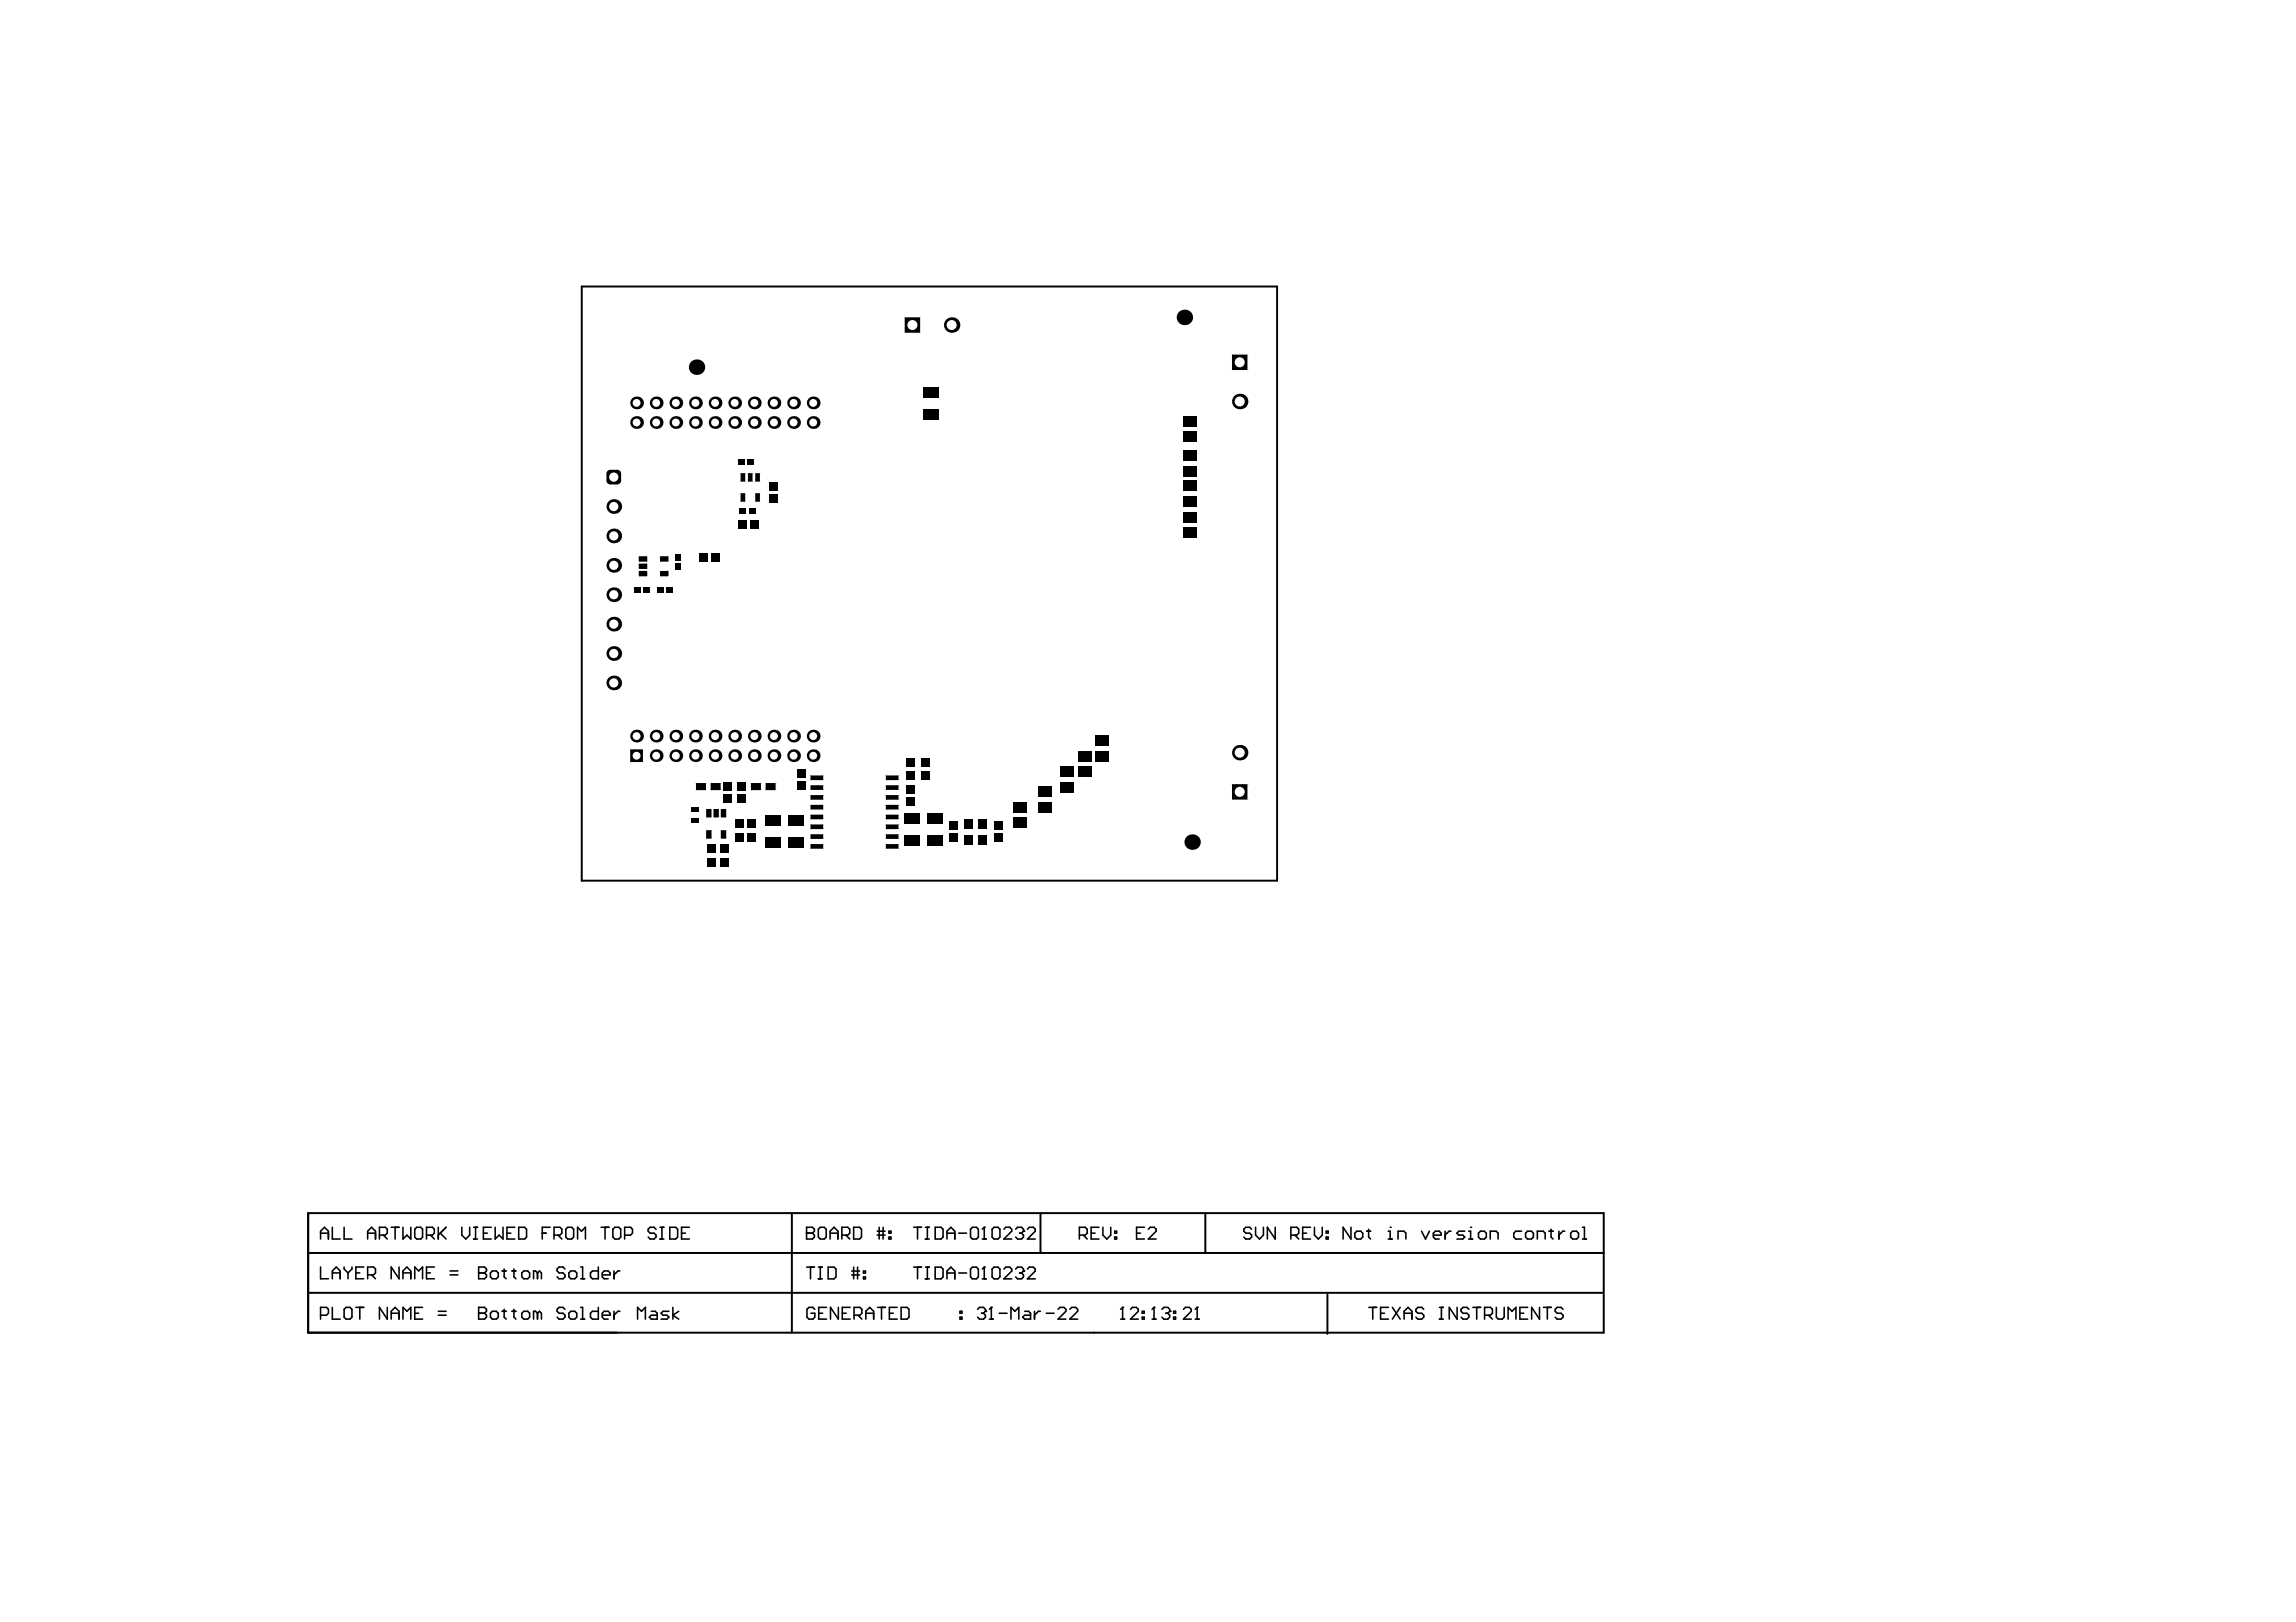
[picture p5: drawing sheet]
<svg xmlns="http://www.w3.org/2000/svg" width="297mm" height="210mm" viewBox="0 0 297 210" stroke-linecap="round" stroke-linejoin="round" font-family="sans-serif">
<path d="M75.3 37.1h89.9v76.9h-89.9zM39.9 157v15.5h167.6v-15.5h-167.6v15.5M102.4 157v15.5M134.6 157v5.1M155.9 157v5.1M39.9 162.1h167.6M39.9 167.3h167.5M171.7 167.5v5.1" fill="none" stroke="#000" stroke-width=".25"/>
<g fill="none" stroke="#000" stroke-width=".2">
<path d="M41.5 159.6h1M43 158.8v1.5h1M44.5 158.8v1.5h1M47.6 159.6h1M49.1 159.8h.7l.3-.2v-.5l-.3-.3h-.7v1.5M49.6 159.8l.5 .5M50.6 158.8h1M51.1 158.8v1.5M52.1 158.8v1.5l.5-.5 .5 .5v-1.5M53.7 159.1l.2-.3h.5l.3 .3v1l-.3 .2h-.5l-.2-.2zM55.2 159.8h.7l.3-.2v-.5l-.3-.3h-.7v1.5M55.7 159.8l.5 .5"/>
<path d="M56.7 158.8v1.5M57 159.6l.7 .7M57.7 158.8l-1 1M59.7 158.8v1l.6 .5 .5-.5v-1M61.3 158.8h.5M61.5 158.8v1.5M62.5 159.6h.5M63.6 158.8h-1.1v1.5h1.1M64.1 158.8v1.5l.5-.5 .5 .5v-1.5M65.6 159.6h.5M66.6 158.8h-1v1.5h1M67.1 158.8h.8l.2 .3v1l-.2 .2h-.8z"/>
<path d="M70.2 159.6h.5M71.2 158.8h-1v1.5M71.7 159.8h.7l.3-.2v-.5l-.3-.3h-.7v1.5M72.2 159.8l.5 .5M73.2 159.1l.3-.3h.5l.2 .3v1l-.2 .2h-.5l-.3-.2zM77.8 158.8h1M78.3 158.8v1.5M79.3 159.1l.2-.3h.6l.2 .3v1l-.2 .2h-.6l-.2-.2zM80.8 159.8h.8l.2-.2v-.5l-.2-.3h-.8v1.5M84.9 159.1l-.3-.3h-.5l-.2 .3v.2l.2 .3h.5l.3 .2v.3l-.3 .2h-.5l-.2-.2M85.4 158.8h.5M85.6 158.8v1.5"/>
<path d="M86.7 158.8h.7l.3 .3v1l-.3 .2h-.7zM88.2 159.6h.5M89.2 158.8h-1v1.5h1M104.3 159.6h.1M104.3 158.8h.8l.3 .3v.2l-.3 .3 .3 .2v.3l-.3 .2h-.8zM104.3 159.6h.8M105.9 159.1l.2-.3h.5l.3 .3v1l-.3 .2h-.5l-.2-.2zM107.4 159.6h1M108.9 159.8h.8l.2-.2v-.5l-.2-.3h-.8v1.5M109.4 159.8l.5 .5M110.4 158.8h.8l.3 .3v1l-.3 .2h-.8zM113.5 159.3h1"/>
<path d="M113.5 159.8h1M113.7 158.8v1.5M114.2 158.8v1.5M115 159.3h.3v.3h-.3zM118.2 158.8h1M118.7 158.8v1.5M119.7 158.8h.5M120 158.8v1.5M121 158.8h.8l.2 .3v1l-.2 .2h-.8zM122.5 159.6h1M124 159.6h1.1M125.6 159.1l.2-.3h.5l.3 .3v1l-.3 .2h-.5l-.2-.2z"/>
<path d="M127.3 158.8h.1M127.3 158.8v1.5M127.3 158.8l-.2 .3M128.3 159.1l.3-.3h.5l.3 .3v1l-.3 .2h-.5l-.3-.2zM129.9 159.1l.2-.3h.5l.3 .3v.2l-1 1h1M131.4 159.1l.2-.3h.6l.2 .3v.2M131.9 159.6h.3M132.2 159.6l.2 .2v.3l-.2 .2h-.6l-.2-.2M132.4 159.3h.1M132.4 159.3l-.2 .3M132.9 159.1l.3-.3h.5l.2 .3v.2l-1 1h1M139.6 159.8h.8l.3-.2v-.5l-.3-.3h-.8v1.5"/>
<path d="M140.1 159.8l.6 .5M141.2 159.6h.5M142.2 158.8h-1v1.5h1M142.7 158.8v1l.5 .5 .5-.5v-1M144.2 159.3h.3v.3h-.3zM147 159.6h.5M148.1 158.8h-1.1v1.5h1.1M148.6 159.1l.2-.3h.5l.3 .3v.2l-1 1h1M161.9 159.1l-.2-.3h-.5l-.3 .3v.2l.3 .3h.5l.2 .2v.3l-.2 .2h-.5l-.3-.2M162.4 158.8v1l.5 .5 .6-.5v-1M165 158.8v1.5l-1-1.5v1.5M167 159.8h.8l.2-.2v-.5l-.2-.3h-.8v1.5"/>
<path d="M167.5 159.8l.5 .5M168.5 159.6h.5M169.5 158.8h-1v1.5h1M170.1 158.8v1l.5 .5 .5-.5v-1M171.6 159.3h.2v.3h-.2zM174.8 158.8v1.5l-1-1.5v1.5M175.3 159.6l.2-.3h.5l.3 .3v.5l-.3 .2h-.5l-.2-.2zM176.8 159.3h.5M177.1 159.1v1l.2 .2M179.6 159.3h.3v1M179.9 158.8h.1M183.9 159.3l.5 1 .5-1"/>
<path d="M185.4 159.8h1.1v-.2l-.3-.3h-.5l-.3 .3v.5l.3 .2h.5M187 159.3v1M187.7 159.3h-.2l-.5 .5M189.5 159.3h-.8l-.2 .3 .2 .2h.5l.3 .3-.3 .2h-.7M190 159.3h.3v1M190.3 158.8h.1M191.5 159.3h.5l.3 .3v.5l-.3 .2h-.5l-.2-.2v-.5zM196.9 159.3h-.8l-.3 .3v.5l.3 .2h.8M197.4 159.6l.2-.3h.5l.3 .3v.5l-.3 .2h-.5l-.2-.2zM200.4 159.3h.5M200.7 159.1v1l.2 .2M201.7 159.3v1"/>
<path d="M202.4 159.3h-.2l-.5 .5M203.2 159.6l.3-.3h.5l.2 .3v.5l-.2 .2h-.5l-.3-.2zM204.7 158.8h.3v1.5M41.5 170.2h.7l.3-.3v-.5l-.3-.2h-.7v1.5M41.5 160.3v-1l.5-.5 .5 .5v1M41.5 164v1.5h1M43 169.2v1.5h1M43 165.5v-1l.5-.5 .5 .5v1M43 164.7h1M44.5 169.4l.3-.2h.5l.2 .2v1.1l-.2 .2h-.5l-.3-.2zM44.5 164v.2l.5 .5M45 164.7v.8"/>
<path d="M45.5 164v.2l-.5 .5M46 169.2h1.1M46 164.7h.5M46.5 169.2v1.5M47.1 164h-1.1v1.5h1.1M47.6 160.3v-1l.5-.5 .5 .5v1M47.6 165h.7l.3-.3v-.5l-.3-.2h-.7v1.5M48.1 165l.5 .5M50.1 169.2v1.5l-1-1.5v1.5M50.6 169.9h1M50.6 170.7v-1l.5-.5 .5 .5v1M51.6 164v1.5l-1-1.5v1.5"/>
<path d="M52.1 165.5v-1l.5-.5 .5 .5v1M52.1 170.7v-1.5l.5 .5 .5-.5v1.5M52.1 164.7h1M53.7 169.9h.5M53.7 165.5v-1.5l.5 .5 .5-.5v1.5M54.7 169.2h-1v1.5h1M55.2 164.7h.5M56.2 164h-1v1.5h1M56.7 169.7h1M56.7 170.2h1M58.2 165h1M58.2 164.5h1"/>
<path d="M61.3 160.3h.5M61.9 169.9h.1M61.9 164.7h.1M61.9 164h.8l.2 .2v.3l-.2 .2 .2 .3v.2l-.2 .3h-.8zM61.9 169.2h.8l.2 .2v.3l-.2 .2 .2 .3v.3l-.2 .2h-.8zM61.9 169.9h.8M61.9 164.7h.8M63.4 169.9l.3-.2h.5l.3 .2v.6l-.3 .2h-.5l-.3-.2zM63.4 164.7l.3-.2h.5l.3 .2v.5l-.3 .3h-.5l-.3-.3zM65 169.7h.5M65 164.5h.5M65.2 164.2v1l.3 .3"/>
<path d="M65.2 169.4v1.1l.3 .2M66.2 169.7h.5M66.2 164.5h.5M66.5 164.2v1l.2 .3M66.5 169.4v1.1l.2 .2M67.5 169.9l.3-.2h.5l.2 .2v.6l-.2 .2h-.5l-.3-.2zM67.5 164.7l.3-.2h.5l.2 .2v.5l-.2 .3h-.5l-.3-.3zM69.5 169.9l-.2-.2h-.3v1M69.5 164.7l-.2-.2h-.3v1M69.5 164.7v.8M69.5 169.9v.8M69.5 169.9l.3-.2 .2 .2v.8"/>
<path d="M69.5 164.7l.3-.2 .2 .2v.8M73.1 169.4l-.3-.2h-.5l-.2 .2v.3l.2 .2h.5l.3 .3v.3l-.3 .2h-.5l-.2-.2M73.1 164.2l-.3-.2h-.5l-.2 .2v.3l.2 .2h.5l.3 .3v.2l-.3 .3h-.5l-.2-.3M73.6 169.9l.3-.2h.5l.2 .2v.6l-.2 .2h-.5l-.3-.2zM73.6 164.7l.3-.2h.5l.2 .2v.5l-.2 .3h-.5l-.3-.3zM74.7 160.3v-1.5l.5 .5 .5-.5v1.5M75.1 170.7h.5M75.1 169.2h.3v1.5M75.1 164h.3v1.5M75.1 165.5h.5M77.4 169.2v1.5h-.8l-.2-.2v-.6l.2-.2h.8M77.4 164v1.5h-.8l-.2-.3v-.5l.2-.2h.8"/>
<path d="M77.9 170.2h1v-.3l-.2-.2h-.5l-.3 .2v.6l.3 .2h.5M77.9 165h1v-.3l-.2-.2h-.5l-.3 .2v.5l.3 .3h.5M79.4 164.5v1M79.4 169.7v1M80.2 169.7h-.3l-.5 .5M80.2 164.5h-.3l-.5 .5M82.5 170.7v-1.5l.5 .5 .5-.5v1.5M84.3 169.7h.5l.2 .2v.8h-.7l-.3-.2 .3-.3h.7M85.4 160.3h.5M86.5 169.7h-.7l-.3 .2 .3 .3h.5l.2 .3-.2 .2h-.8M87.1 169.2v1.5M87.8 169.7l-.7 .5 .7 .5"/>
<path d="M104.3 164h1.1M104.9 164v1.5M105.4 169.4l-.2-.2h-.5l-.3 .2v1.1l.3 .2h.5l.2-.2v-.6h-.5M105.9 165.5h.5M105.9 164h.5M105.9 169.9h.5M106.1 164v1.5M106.9 169.2h-1v1.5h1M107.1 164h.8l.3 .2v1l-.3 .3h-.8zM107.4 160.3v-1l.5-.5 .5 .5v1M108.5 169.2v1.5l-1.1-1.5v1.5M109 169.9h.5"/>
<path d="M110 169.2h-1v1.5h1M110.2 165h1M110.2 164.5h1M110.4 164v1.5M110.5 170.2h.8l.2-.3v-.5l-.2-.2h-.8v1.5M110.9 164v1.5M111 170.2l.5 .5M111.7 165.2h.3v.3h-.3zM111.7 164.5h.3v.2h-.3zM112 169.9h1M112 170.7v-1l.5-.5 .5 .5v1M113.5 169.2h1.1"/>
<path d="M114 169.2v1.5M115 160.1h.3v.2h-.3zM115.1 169.9h.5M116.1 169.2h-1v1.5h1M116.6 169.2h.7l.3 .2v1.1l-.3 .2h-.7zM118.2 164h1M118.7 164v1.5M119.7 160.3h.5M119.7 165.5h.5M119.7 164h.5M120 164v1.5M121 164h.8l.2 .2v1l-.2 .3h-.8z"/>
<path d="M122.5 160.3v-1l.5-.5 .5 .5v1M122.5 165.5v-1l.5-.5 .5 .5v1M122.5 164.7h1M124 164.7h1.1M124.2 170.5h.2v.2h-.2zM124.2 169.7h.2v.2h-.2zM125.8 164h.5l.3 .2v1l-.3 .3h-.5l-.2-.3v-1zM126.5 169.4l.2-.2h.5l.3 .2v.3M127 169.9h.2M127.1 160.3h.5M127.1 165.5h.5M127.2 169.9l.3 .3v.3l-.3 .2h-.5l-.2-.2"/>
<path d="M127.3 164h.1M127.3 164v1.5M127.3 164l-.2 .2M127.5 169.7h.1M127.5 169.7l-.3 .2M128 170.7h.5M128.3 169.2h.1M128.3 169.2v1.5M128.3 169.2l-.3 .2M128.3 164.2l.3-.2h.5l.3 .2v1l-.3 .3h-.5l-.3-.3zM129.3 169.9h1M129.9 164.2l.2-.2h.5l.3 .2v.3l-1 1h1"/>
<path d="M130.8 170.7v-1.5l.5 .5 .5-.5v1.5M131.4 164.2l.2-.2h.6l.2 .2v.3M131.9 164.7h.3M132.2 164.7l.2 .3v.2l-.2 .3h-.6l-.2-.3M132.4 164.5h.1M132.4 164.5l-.2 .2M132.6 169.7h.5l.2 .2v.8h-.7l-.3-.2 .3-.3h.7M132.9 164.2l.3-.2h.5l.2 .2v.3l-1 1h1M133.8 169.7v1M134.6 169.7h-.3l-.5 .5M135.4 169.9h1M136.9 169.4l.2-.2h.5l.3 .2v.3l-1 1h1"/>
<path d="M138.4 169.4l.3-.2h.5l.2 .2v.3l-1 1h1M144.2 160.1h.3v.2h-.3zM145 170.7h.5M145.2 169.2h.1M145.2 169.2v1.5M145.2 169.2l-.2 .2M146.3 169.4l.2-.2h.5l.3 .2v.3l-1 1h1M147.8 170.5h.2v.2h-.2zM147.8 169.7h.2v.2h-.2zM149 170.7h.6M149.3 169.2h.1M149.3 169.2v1.5"/>
<path d="M149.3 169.2l-.3 .2M150.3 169.4l.3-.2h.5l.2 .2v.3M150.8 169.9h.3M151.1 169.9l.2 .3v.3l-.2 .2h-.5l-.3-.2M151.3 169.7h.1M151.3 169.7l-.2 .2M151.8 170.5h.3v.2h-.3zM151.8 169.7h.3v.2h-.3zM153.1 169.4l.3-.2h.5l.2 .2v.3l-1 1h1M154.6 170.7h.5M154.9 169.2h.1M154.9 169.2v1.5"/>
<path d="M154.9 169.2l-.3 .2M171.6 160.1h.2v.2h-.2zM177.1 169.2h1M177.6 169.2v1.5M178.6 169.9h.5M179.6 160.3h.5M179.6 169.2h-1v1.5h1M180.1 169.2l1 1.5M180.9 160.3v-1h.7l.3 .3v.7M181.1 169.2l-1 1.5M181.7 169.9h1M181.7 170.7v-1l.5-.5 .5 .5v1"/>
<path d="M184.2 169.4l-.3-.2h-.5l-.2 .2v.3l.2 .2h.5l.3 .3v.3l-.3 .2h-.5l-.2-.2M186.2 170.7h.5M186.2 169.2h.5M186.5 169.2v1.5M188.5 169.2v1.5l-1-1.5v1.5M190 160.3h.5M190 169.4l-.2-.2h-.5l-.3 .2v.3l.3 .2h.5l.2 .3v.3l-.2 .2h-.5l-.3-.2M190.5 169.2h1.1M191 169.2v1.5M192.1 170.2h.7l.3-.3v-.5l-.3-.2h-.7v1.5M192.6 170.2l.5 .5M192.8 160.3v-1h.8l.2 .3v.7"/>
<path d="M193.6 169.2v1.3l.2 .2h.5l.3-.2v-1.3M195.1 170.7v-1.5l.5 .5 .5-.5v1.5M196.6 169.9h.5M197.6 169.2h-1v1.5h1M198.9 160.3v-1h.7l.3 .3v.7M199.2 169.2v1.5l-1-1.5v1.5M199.7 169.2h1M200.2 169.2v1.5M202.2 169.4l-.2-.2h-.5l-.3 .2v.3l.3 .2h.5l.2 .3v.3l-.2 .2h-.5l-.3-.2M204.7 160.3h.5"/>
</g>
<circle cx="92.5" cy="97.8" r=".83" fill="#000"/>
<circle cx="92.5" cy="97.8" r=".51" fill="#fff"/>
<path d="M81.5 97.1l.1-.1h1.5l.1 .1v1.4l-.1 .1h-1.5l-.1-.1z" fill-rule="evenodd" fill="#000"/>
<g fill="#000">
<path d="M81.5 97.1h.1zM81.6 97v.1h-.1z"/>
<path d="M81.6 98.5v.1zM81.5 98.5h.1v.1z"/>
<path d="M83.1 97v.1zM83.1 97l.1 .1h-.1z"/>
<path d="M83.1 98.5h.1zM83.1 98.5h.1l-.1 .1z"/>
</g>
<circle cx="82.4" cy="97.8" r=".51" fill="#fff"/>
<circle cx="84.9" cy="97.8" r=".83" fill="#000"/>
<circle cx="84.9" cy="97.8" r=".51" fill="#fff"/>
<circle cx="87.4" cy="97.8" r=".83" fill="#000"/>
<circle cx="87.4" cy="97.8" r=".51" fill="#fff"/>
<circle cx="90" cy="97.8" r=".83" fill="#000"/>
<circle cx="90" cy="97.8" r=".51" fill="#fff"/>
<circle cx="82.4" cy="95.3" r=".83" fill="#000"/>
<circle cx="82.4" cy="95.3" r=".51" fill="#fff"/>
<circle cx="84.9" cy="95.3" r=".83" fill="#000"/>
<circle cx="84.9" cy="95.3" r=".51" fill="#fff"/>
<circle cx="87.4" cy="95.3" r=".83" fill="#000"/>
<circle cx="87.4" cy="95.3" r=".51" fill="#fff"/>
<circle cx="90" cy="95.3" r=".83" fill="#000"/>
<circle cx="90" cy="95.3" r=".51" fill="#fff"/>
<circle cx="92.5" cy="95.3" r=".83" fill="#000"/>
<circle cx="92.5" cy="95.3" r=".51" fill="#fff"/>
<circle cx="79.4" cy="88.4" r=".95" fill="#000"/>
<circle cx="79.4" cy="88.4" r=".6" fill="#fff"/>
<circle cx="79.4" cy="84.6" r=".95" fill="#000"/>
<circle cx="79.4" cy="84.6" r=".6" fill="#fff"/>
<path d="M159.4 101.5h1.9l.1 1.9-2 .1z" fill-rule="evenodd" fill="#000"/>
<path d="M159.4 103.4v.1zM161.3 101.5h.1z" fill="#000"/>
<circle cx="160.4" cy="102.5" r=".65" fill="#fff"/>
<circle cx="95" cy="97.8" r=".83" fill="#000"/>
<circle cx="95" cy="97.8" r=".51" fill="#fff"/>
<circle cx="105.2" cy="97.8" r=".83" fill="#000"/>
<circle cx="105.2" cy="97.8" r=".51" fill="#fff"/>
<circle cx="102.7" cy="97.8" r=".83" fill="#000"/>
<circle cx="102.7" cy="97.8" r=".51" fill="#fff"/>
<circle cx="100.1" cy="97.8" r=".83" fill="#000"/>
<circle cx="100.1" cy="97.8" r=".51" fill="#fff"/>
<circle cx="97.6" cy="97.8" r=".83" fill="#000"/>
<circle cx="97.6" cy="97.8" r=".51" fill="#fff"/>
<circle cx="160.4" cy="97.4" r="1" fill="#000"/>
<circle cx="160.4" cy="97.4" r=".65" fill="#fff"/>
<circle cx="95" cy="95.3" r=".83" fill="#000"/>
<circle cx="95" cy="95.3" r=".51" fill="#fff"/>
<circle cx="105.2" cy="95.3" r=".83" fill="#000"/>
<circle cx="105.2" cy="95.3" r=".51" fill="#fff"/>
<circle cx="102.7" cy="95.3" r=".83" fill="#000"/>
<circle cx="102.7" cy="95.3" r=".51" fill="#fff"/>
<circle cx="100.1" cy="95.3" r=".83" fill="#000"/>
<circle cx="100.1" cy="95.3" r=".51" fill="#fff"/>
<circle cx="97.6" cy="95.3" r=".83" fill="#000"/>
<circle cx="97.6" cy="95.3" r=".51" fill="#fff"/>
<circle cx="79.4" cy="80.8" r=".95" fill="#000"/>
<circle cx="79.4" cy="80.8" r=".6" fill="#fff"/>
<circle cx="79.4" cy="77" r=".95" fill="#000"/>
<circle cx="79.4" cy="77" r=".6" fill="#fff"/>
<circle cx="79.4" cy="73.2" r=".95" fill="#000"/>
<circle cx="79.4" cy="73.2" r=".6" fill="#fff"/>
<circle cx="79.4" cy="69.4" r=".95" fill="#000"/>
<circle cx="79.4" cy="69.4" r=".6" fill="#fff"/>
<circle cx="79.4" cy="65.5" r=".95" fill="#000"/>
<circle cx="79.4" cy="65.5" r=".6" fill="#fff"/>
<path d="M78.5 61.3l.5-.5h.9l.5 .5v.9l-.5 .5h-.9l-.5-.5z" fill-rule="evenodd" fill="#000"/>
<g fill="#000">
<path d="M78.5 61.3h.5zM78.5 61l.2-.1 .3-.1v.5h-.5z"/>
<path d="M79 62.2v.5zM78.5 62.2h.5v.5l-.3-.1-.2-.2z"/>
<path d="M79.9 62.2h.5zM79.9 62.2h.5l-.1 .2-.2 .2-.2 .1z"/>
<path d="M79.9 60.8v.5zM79.9 60.8l.2 .1 .2 .1 .1 .3h-.5z"/>
</g>
<circle cx="79.4" cy="61.7" r=".6" fill="#fff"/>
<circle cx="82.4" cy="54.7" r=".83" fill="#000"/>
<circle cx="82.4" cy="54.7" r=".51" fill="#fff"/>
<circle cx="84.9" cy="54.7" r=".83" fill="#000"/>
<circle cx="84.9" cy="54.7" r=".51" fill="#fff"/>
<circle cx="87.4" cy="54.7" r=".83" fill="#000"/>
<circle cx="87.4" cy="54.7" r=".51" fill="#fff"/>
<circle cx="90" cy="54.7" r=".83" fill="#000"/>
<circle cx="90" cy="54.7" r=".51" fill="#fff"/>
<circle cx="92.5" cy="54.7" r=".83" fill="#000"/>
<circle cx="92.5" cy="54.7" r=".51" fill="#fff"/>
<circle cx="87.4" cy="52.1" r=".83" fill="#000"/>
<circle cx="87.4" cy="52.1" r=".51" fill="#fff"/>
<circle cx="84.9" cy="52.1" r=".83" fill="#000"/>
<circle cx="84.9" cy="52.1" r=".51" fill="#fff"/>
<circle cx="82.4" cy="52.1" r=".83" fill="#000"/>
<circle cx="82.4" cy="52.1" r=".51" fill="#fff"/>
<circle cx="90" cy="52.1" r=".83" fill="#000"/>
<circle cx="90" cy="52.1" r=".51" fill="#fff"/>
<circle cx="92.5" cy="52.1" r=".83" fill="#000"/>
<circle cx="92.5" cy="52.1" r=".51" fill="#fff"/>
<circle cx="95" cy="54.7" r=".83" fill="#000"/>
<circle cx="95" cy="54.7" r=".51" fill="#fff"/>
<circle cx="95" cy="52.1" r=".83" fill="#000"/>
<circle cx="95" cy="52.1" r=".51" fill="#fff"/>
<circle cx="97.6" cy="54.7" r=".83" fill="#000"/>
<circle cx="97.6" cy="54.7" r=".51" fill="#fff"/>
<circle cx="97.6" cy="52.1" r=".83" fill="#000"/>
<circle cx="97.6" cy="52.1" r=".51" fill="#fff"/>
<circle cx="100.1" cy="52.1" r=".83" fill="#000"/>
<circle cx="100.1" cy="52.1" r=".51" fill="#fff"/>
<circle cx="100.1" cy="54.7" r=".83" fill="#000"/>
<circle cx="100.1" cy="54.7" r=".51" fill="#fff"/>
<circle cx="102.7" cy="52.1" r=".83" fill="#000"/>
<circle cx="102.7" cy="52.1" r=".51" fill="#fff"/>
<circle cx="102.7" cy="54.7" r=".83" fill="#000"/>
<circle cx="102.7" cy="54.7" r=".51" fill="#fff"/>
<circle cx="105.2" cy="54.7" r=".83" fill="#000"/>
<circle cx="105.2" cy="54.7" r=".51" fill="#fff"/>
<circle cx="105.2" cy="52.1" r=".83" fill="#000"/>
<circle cx="105.2" cy="52.1" r=".51" fill="#fff"/>
<path d="M117 41.1h2v1.9l-1.9 .1z" fill-rule="evenodd" fill="#000"/>
<path d="M117 43l.1 .1z" fill="#000"/>
<circle cx="118" cy="42.1" r=".65" fill="#fff"/>
<circle cx="123.1" cy="42.1" r="1" fill="#000"/>
<circle cx="123.1" cy="42.1" r=".65" fill="#fff"/>
<path d="M159.4 45.9h1.9l.1 1.9-2 .1z" fill-rule="evenodd" fill="#000"/>
<path d="M159.4 47.8v.1zM161.3 45.9h.1z" fill="#000"/>
<circle cx="160.4" cy="46.9" r=".65" fill="#fff"/>
<circle cx="160.4" cy="52" r="1" fill="#000"/>
<circle cx="160.4" cy="52" r=".65" fill="#fff"/>
<g fill="#000">
<path d="M95.4 59.5h.9v.7h-.9z" fill-rule="evenodd"/>
<path d="M96.6 59.5h.9v.7h-.9z" fill-rule="evenodd"/>
<path d="M119.5 53h1.9v1.4h-1.9z" fill-rule="evenodd"/>
<path d="M119.5 50.1h1.9v1.4h-1.9z" fill-rule="evenodd"/>
<path d="M153.1 58.2h1.7v1.4h-1.7z" fill-rule="evenodd"/>
<path d="M153.1 53.8h1.7v1.4h-1.7z" fill-rule="evenodd"/>
<path d="M153.1 55.8h1.7v1.4h-1.7z" fill-rule="evenodd"/>
<path d="M82 76h.9v.7h-.9z" fill-rule="evenodd"/>
<path d="M82.6 74l.1-.1h.9l.1 .1v.5l-.1 .1h-.9l-.1-.1z" fill-rule="evenodd"/>
<path d="M82.6 73l.1-.1h.9l.1 .1v.5l-.1 .1h-.9l-.1-.1z" fill-rule="evenodd"/>
<path d="M82.6 72.1l.1-.1h.9l.1 .1v.5l-.1 .1h-.9l-.1-.1z" fill-rule="evenodd"/>
<path d="M83.2 76h.9v.7h-.9z" fill-rule="evenodd"/>
<path d="M85 76h.9v.7h-.9z" fill-rule="evenodd"/>
<path d="M86.2 76h.9v.7h-.9z" fill-rule="evenodd"/>
<path d="M85.4 72.1l.1-.1h.9l.1 .1v.5l-.1 .1h-.9l-.1-.1z" fill-rule="evenodd"/>
<path d="M85.4 74l.1-.1h.9l.1 .1v.5l-.1 .1h-.9l-.1-.1z" fill-rule="evenodd"/>
<path d="M87.4 72.9h.7v.9h-.7z" fill-rule="evenodd"/>
<path d="M87.4 71.7h.7v.9h-.7z" fill-rule="evenodd"/>
<path d="M90.4 71.7h1.1v1h-1.1z" fill-rule="evenodd"/>
<path d="M92 71.7h1.1v1h-1.1z" fill-rule="evenodd"/>
<path d="M95.5 67.4h1.1v1.1h-1.1z" fill-rule="evenodd"/>
<path d="M95.8 63.9h.6v1h-.6z" fill-rule="evenodd"/>
<path d="M95.8 61.3h.6v1h-.6z" fill-rule="evenodd"/>
<path d="M95.7 65.8h.9v.7h-.9z" fill-rule="evenodd"/>
<path d="M97.1 67.4h1.1v1.1h-1.1z" fill-rule="evenodd"/>
<path d="M96.8 61.3h.6l-.1 1h-.5z" fill-rule="evenodd"/>
<path d="M96.9 65.8h.9v.7h-.9z" fill-rule="evenodd"/>
<path d="M97.7 63.9h.6v1h-.6z" fill-rule="evenodd"/>
<path d="M97.7 61.3h.6v1h-.6z" fill-rule="evenodd"/>
<path d="M99.5 62.4h1v1.1h-1z" fill-rule="evenodd"/>
<path d="M99.5 64h1v1.1h-1z" fill-rule="evenodd"/>
<path d="M153.1 66.2h1.7v1.4h-1.7z" fill-rule="evenodd"/>
<path d="M153.1 68.3h1.7v1.3h-1.7z" fill-rule="evenodd"/>
<path d="M153.1 62.2h1.7v1.3h-1.7z" fill-rule="evenodd"/>
<path d="M153.1 64.2h1.7v1.4h-1.7z" fill-rule="evenodd"/>
<path d="M153.1 60.3h1.7v1.3h-1.7z" fill-rule="evenodd"/>
<path d="M117.3 98.2h1v1.1h-1z" fill-rule="evenodd"/>
<path d="M117.3 99.8h1v1.1h-1z" fill-rule="evenodd"/>
<path d="M119.2 98.2h1v1.1h-1z" fill-rule="evenodd"/>
<path d="M139.5 97.2h1.7v1.3h-1.7z" fill-rule="evenodd"/>
<path d="M141.7 97.2h1.7v1.3h-1.7z" fill-rule="evenodd"/>
<path d="M141.7 95.1h1.7v1.4h-1.7z" fill-rule="evenodd"/>
<path d="M89.4 105.9h1v.6h-1z" fill-rule="evenodd"/>
<path d="M89.4 104.4h1v.6h-1z" fill-rule="evenodd"/>
<path d="M90 101.4l1.3-.1v.9l-1.2 .1z" fill-rule="evenodd"/>
<path d="M91.4 104.8l.1-.1h.5l.1 .1v.9l-.1 .1h-.5l-.1-.1z" fill-rule="evenodd"/>
<path d="M91.4 107.5l.1-.1h.5l.1 .1v.9l-.1 .1h-.5l-.1-.1z" fill-rule="evenodd"/>
<path d="M91.6 111h1.1v1.1h-1.1z" fill-rule="evenodd"/>
<path d="M91.9 101.4l1.3-.1v.9l-1.2 .1z" fill-rule="evenodd"/>
<path d="M92.3 104.8l.1-.1h.5l.1 .1v.9l-.1 .1h-.5l-.1-.1z" fill-rule="evenodd"/>
<path d="M91.6 109.3h1.1v1h-1.1z" fill-rule="evenodd"/>
<path d="M93.2 111h1.1v1.1h-1.1z" fill-rule="evenodd"/>
<path d="M93.3 104.8l.1-.1h.5l.1 .1v.9l-.1 .1h-.5l-.1-.1z" fill-rule="evenodd"/>
<path d="M93.3 107.5l.1-.1h.5l.1 .1v.9l-.1 .1h-.5l-.1-.1z" fill-rule="evenodd"/>
<path d="M93.7 102.8h1v1.1h-1z" fill-rule="evenodd"/>
<path d="M93.7 101.2h1v1.1h-1z" fill-rule="evenodd"/>
<path d="M93.2 109.3h1.1v1h-1.1z" fill-rule="evenodd"/>
<path d="M95.1 106h1.1v1.1h-1.1z" fill-rule="evenodd"/>
<path d="M95.1 107.8h1.1v1.1h-1.1z" fill-rule="evenodd"/>
<path d="M95.4 101.2h1.1v1.1h-1.1z" fill-rule="evenodd"/>
<path d="M95.4 102.8h1.1v1.1h-1.1z" fill-rule="evenodd"/>
<path d="M96.7 106h1.1v1.1h-1.1z" fill-rule="evenodd"/>
<path d="M96.7 107.8h1.1v1.1h-1.1z" fill-rule="evenodd"/>
<path d="M97.1 101.4l1.3-.1v.9l-1.2 .1z" fill-rule="evenodd"/>
<path d="M99 101.4l1.3-.1v.9l-1.2 .1z" fill-rule="evenodd"/>
<path d="M99 105.4h1.9v1.4h-1.9z" fill-rule="evenodd"/>
<path d="M99 108.3h1.9v1.4h-1.9z" fill-rule="evenodd"/>
<path d="M102 105.4h2v1.4h-2z" fill-rule="evenodd"/>
<path d="M102 108.3h2v1.4h-2z" fill-rule="evenodd"/>
<path d="M103.2 101.2h1v1.1h-1z" fill-rule="evenodd"/>
<path d="M103.2 99.6h1v1.1h-1z" fill-rule="evenodd"/>
<path d="M104.9 109.3l1.6-.1v.6h-1.6z" fill-rule="evenodd"/>
<path d="M104.9 108h1.6v.5l-1.6 .1z" fill-rule="evenodd"/>
<path d="M104.9 106.7h1.6v.5l-1.6 .1z" fill-rule="evenodd"/>
<path d="M104.9 105.5l1.6-.1v.6h-1.6z" fill-rule="evenodd"/>
<path d="M104.9 104.2h1.6v.5l-1.6 .1z" fill-rule="evenodd"/>
<path d="M104.9 102.9h1.6v.5l-1.6 .1z" fill-rule="evenodd"/>
<path d="M104.9 101.7l1.6-.1v.6h-1.6z" fill-rule="evenodd"/>
<path d="M104.9 100.4h1.6v.5l-1.6 .1z" fill-rule="evenodd"/>
<path d="M114.6 100.4h1.6v.5l-1.5 .1z" fill-rule="evenodd"/>
<path d="M114.6 101.7l1.6-.1v.6h-1.5z" fill-rule="evenodd"/>
<path d="M114.6 102.9h1.6v.5l-1.5 .1z" fill-rule="evenodd"/>
<path d="M114.6 104.2h1.6v.5l-1.5 .1z" fill-rule="evenodd"/>
<path d="M114.6 105.5l1.6-.1v.6h-1.5z" fill-rule="evenodd"/>
<path d="M114.6 106.7h1.6v.5l-1.5 .1z" fill-rule="evenodd"/>
<path d="M114.6 108h1.6v.5l-1.5 .1z" fill-rule="evenodd"/>
<path d="M114.6 109.3l1.6-.1v.6h-1.5z" fill-rule="evenodd"/>
<path d="M117.3 101.6h1v1.1h-1z" fill-rule="evenodd"/>
<path d="M117.3 103.2h1v1.1h-1z" fill-rule="evenodd"/>
<path d="M117.1 105.2h1.9v1.4h-1.9z" fill-rule="evenodd"/>
<path d="M117.1 108.1h1.9v1.4h-1.9z" fill-rule="evenodd"/>
<path d="M119.2 99.8h1v1.1h-1z" fill-rule="evenodd"/>
<path d="M120 105.2h1.9v1.4h-1.9z" fill-rule="evenodd"/>
<path d="M120 108.1h1.9v1.4h-1.9z" fill-rule="evenodd"/>
<path d="M122.8 106.3h1.1v1.1h-1.1z" fill-rule="evenodd"/>
<path d="M122.8 107.9h1.1v1.1h-1.1z" fill-rule="evenodd"/>
<path d="M124.7 106h1.1v1.2h-1.1z" fill-rule="evenodd"/>
<path d="M124.7 108h1.1v1.2h-1.1z" fill-rule="evenodd"/>
<path d="M126.5 106h1.1v1.2h-1.1z" fill-rule="evenodd"/>
<path d="M126.5 108h1.1v1.2h-1.1z" fill-rule="evenodd"/>
<path d="M128.7 107.9h1v1.1h-1z" fill-rule="evenodd"/>
<path d="M128.7 106.3h1v1.1h-1z" fill-rule="evenodd"/>
<path d="M131.2 105.8h1.7v1.4h-1.7z" fill-rule="evenodd"/>
<path d="M131.2 103.8h1.7v1.3h-1.7z" fill-rule="evenodd"/>
<path d="M134.3 103.8h1.7v1.3h-1.7z" fill-rule="evenodd"/>
<path d="M134.3 101.7h1.7v1.4h-1.7z" fill-rule="evenodd"/>
<path d="M137.2 101.2h1.7v1.4h-1.7z" fill-rule="evenodd"/>
<path d="M137.2 99.2h1.7v1.4h-1.7z" fill-rule="evenodd"/>
<path d="M139.5 99.2h1.7v1.4h-1.7z" fill-rule="evenodd"/>
</g>
<g fill="#000">
<path d="M95.8 64.9h.1zM95.8 62.3h.1zM96.4 63.8v.1zM96.4 61.2v.1zM97.3 61.2l.1 .1zM97.7 64.9h.1zM97.7 62.3h.1zM98.3 63.8v.1zM98.3 61.2v.1zM90 102.2l.1 .1zM91.3 101.3v.1zM91.9 102.2l.1 .1z"/>
<path d="M93.2 101.3v.1zM97.1 102.2l.1 .1zM98.4 101.3v.1zM99 102.2l.1 .1zM100.3 101.3v.1zM104.9 108.5v.1zM104.9 107.2v.1zM104.9 104.7v.1zM104.9 103.4v.1zM104.9 100.9v.1zM106.5 109.2v.1zM106.5 105.4v.1z"/>
<path d="M106.5 101.6v.1zM114.6 100.9l.1 .1zM114.6 102.2h.1zM114.6 103.4l.1 .1zM114.6 104.7l.1 .1zM114.6 106h.1zM114.6 107.2l.1 .1zM114.6 108.5l.1 .1zM114.6 109.8h.1zM116.2 101.6v.1zM116.2 105.4v.1zM116.2 109.2v.1z"/>
<path d="M82.6 74h.1zM82.7 73.9v.1h-.1z"/>
<path d="M82.7 74.5v.1zM82.6 74.5h.1v.1z"/>
<path d="M82.6 73h.1zM82.7 73v-.1v.1h-.1z"/>
<path d="M82.7 73.5v.1zM82.6 73.5h.1v.1z"/>
<path d="M82.6 72.1h.1zM82.7 72v.1h-.1z"/>
<path d="M82.7 72.6v.1zM82.6 72.6h.1v.1z"/>
<path d="M83.6 74.5h.1zM83.6 74.5h.1l-.1 .1z"/>
<path d="M83.6 73.9v.1zM83.6 73.9l.1 .1h-.1z"/>
<path d="M83.6 73.5h.1zM83.6 73.5h.1l-.1 .1z"/>
<path d="M83.6 72.9v.1zM83.6 72.9l.1 .1h-.1z"/>
<path d="M83.6 72.6h.1zM83.6 72.6h.1l-.1 .1z"/>
<path d="M83.6 72v.1zM83.6 72l.1 .1h-.1z"/>
<path d="M85.4 72.1h.1zM85.4 72h.1v.1h-.1z"/>
<path d="M85.5 72.6v.1zM85.4 72.6h.1v.1z"/>
<path d="M85.4 74h.1zM85.4 73.9h.1v.1h-.1z"/>
<path d="M85.5 74.5v.1zM85.4 74.5h.1v.1z"/>
<path d="M86.4 72.6h.1zM86.4 72.6h.1l-.1 .1z"/>
<path d="M86.4 72v.1zM86.4 72l.1 .1h-.1z"/>
<path d="M86.4 74.5h.1zM86.4 74.5h.1l-.1 .1z"/>
<path d="M86.4 73.9v.1zM86.4 73.9l.1 .1h-.1z"/>
<path d="M91.5 105.7v.1zM91.4 105.7h.1v.1z"/>
<path d="M91.4 104.8h.1zM91.4 104.7h.1v.1h-.1z"/>
<path d="M91.5 108.4v.1zM91.4 108.4h.1v.1z"/>
<path d="M91.4 107.5h.1zM91.4 107.5l.1-.1v.1h-.1z"/>
<path d="M92 105.7h.1zM92 105.7h.1l-.1 .1z"/>
<path d="M92 104.7v.1zM92 104.7l.1 .1h-.1z"/>
<path d="M92 108.4h.1zM92 108.4h.1l-.1 .1z"/>
<path d="M92 107.4v.1zM92 107.4l.1 .1h-.1z"/>
<path d="M92.4 105.7v.1zM92.3 105.7h.1v.1z"/>
<path d="M92.3 104.8h.1zM92.3 104.7h.1v.1h-.1z"/>
<path d="M92.9 105.7h.1zM92.9 105.7h.1l-.1 .1z"/>
<path d="M92.9 104.7v.1zM92.9 104.7l.1 .1h-.1z"/>
<path d="M93.4 105.7v.1zM93.3 105.7h.1v.1z"/>
<path d="M93.3 104.8h.1zM93.3 104.7h.1v.1h-.1z"/>
<path d="M93.4 108.4v.1zM93.3 108.4h.1v.1z"/>
<path d="M93.3 107.5h.1zM93.3 107.5l.1-.1v.1h-.1z"/>
<path d="M93.9 105.7h.1zM93.9 105.7h.1l-.1 .1z"/>
<path d="M93.9 104.7v.1zM93.9 104.7l.1 .1h-.1z"/>
<path d="M93.9 108.4h.1zM93.9 108.4h.1l-.1 .1z"/>
<path d="M93.9 107.4v.1zM93.9 107.4l.1 .1h-.1z"/>
<circle cx="90.1" cy="47.5" r="1"/>
<circle cx="153.2" cy="41.1" r="1"/>
<circle cx="154.2" cy="109" r="1"/>
</g>
</svg>
